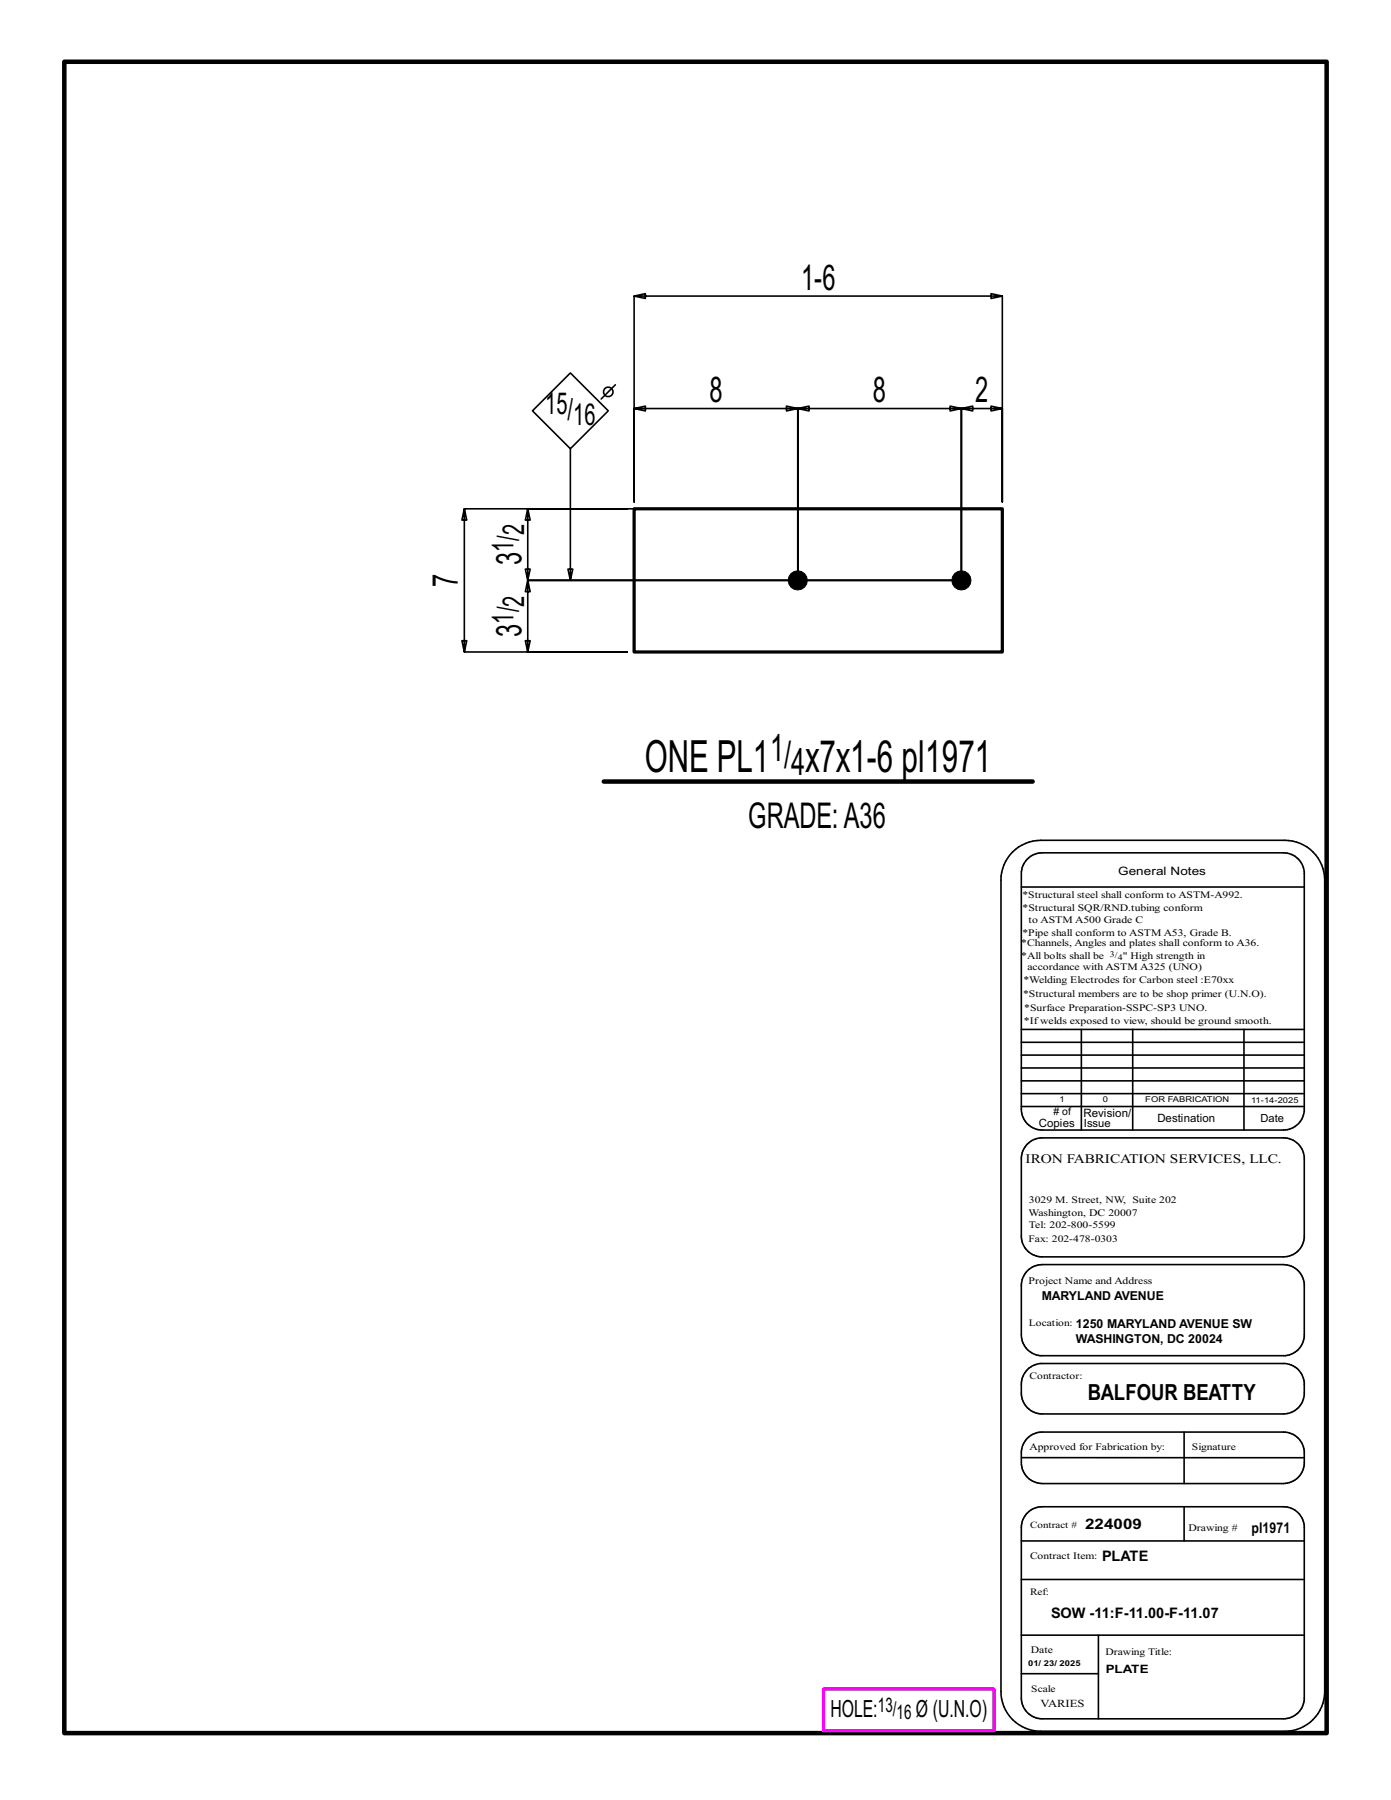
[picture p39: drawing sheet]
<svg xmlns="http://www.w3.org/2000/svg" width="216mm" height="279mm" viewBox="0 0 216 279" stroke-linecap="round" stroke-linejoin="round" font-family="sans-serif">
<defs><g id="words">
<g font-size="6.9">
<text x="100.1" y="119.8">ONE PL1</text>
<text x="125" y="119.8">x7x1-6 pl1971</text>
</g>
<g font-size="5.9">
<text x="119.5" y="118.2">1/</text>
<text x="122.8" y="120.3">4</text>
</g>
<g font-size="5.5">
<text x="124.3" y="45">1-6</text>
<text x="110.1" y="62.4">8</text>
<text x="135.5" y="62.4">8</text>
<text x="151.4" y="62.4">2</text>
<text x="80.9" y="87.7" transform="rotate(-90 80.9 87.7)">3</text>
<text x="71.1" y="91.1" transform="rotate(-90 71.1 91.1)">7</text>
<text x="80.9" y="98.8" transform="rotate(-90 80.9 98.8)">3</text>
<text x="116.1" y="128.5">GRADE:A36</text>
</g>
<g font-size="4.7">
<text x="84.6" y="64.3">15/</text>
<text x="89" y="66">16</text>
<text x="81.3" y="83.1" transform="rotate(-90 81.3 83.1)">2</text>
<text x="79.7" y="85.7" transform="rotate(-90 79.7 85.7)">1/</text>
<text x="81.3" y="94.2" transform="rotate(-90 81.3 94.2)">2</text>
<text x="79.7" y="96.8" transform="rotate(-90 79.7 96.8)">1/</text>
</g>
<g font-size="3.7">
<text x="128.9" y="266.6">HOLE:</text>
<text x="142.2" y="266.6">Ø (U.N.O)</text>
</g>
<text font-size="3.4" x="168.8" y="217.4">BALFOUR BEATTY</text>
<g font-size="3.1">
<text x="136.3" y="265.8">13/</text>
<text x="139.2" y="266.9">16</text>
</g>
<g font-size="2.3">
<text x="168.4" y="237.3">224009</text>
<text x="194.3" y="238">pl1971</text>
<text x="171" y="242.3">PLATE</text>
<text x="163.1" y="251.2">SOW -11:F-11.00-F-11.07</text>
</g>
<text font-size="2" x="159.2" y="180.5">IRON FABRICATION SERVICES, LLC.</text>
<g font-size="1.9">
<text x="161.7" y="201.8">MARYLAND AVENUE</text>
<text x="167" y="208.5">WASHINGTON, DC 20024</text>
<text x="167" y="206.1">1250 MARYLAND AVENUE SW</text>
</g>
<g font-size="1.8">
<text x="173.6" y="135.8">General Notes</text>
<text x="168.2" y="173.3">Revision/</text>
<text x="161.2" y="174.9">Copies</text>
<text x="179.6" y="174.2">Destination</text>
<text x="171.6" y="259.7">PLATE</text>
</g>
<g font-size="1.7">
<text x="168.2" y="174.9">Issue</text>
<text x="195.7" y="174.2">Date</text>
<text x="161.5" y="265">VARIES</text>
</g>
<g font-size="1.6">
<text x="158.7" y="141.5">*Structural SQR/RND.tubing conform</text>
<text x="159.7" y="143.3">to ASTM A500 Grade C</text>
<text x="158.5" y="146.9">*Channels, Angles and plates shall conform to A36.</text>
<text x="158.5" y="148.8">*All bolts shall be</text>
<text x="158.7" y="145.2">*Pipe shall conform to ASTM A53, Grade B.</text>
<text x="174.3" y="148.8">&quot; High strength in</text>
<text x="158.8" y="154.8">*Structural members are to be shop primer (U.N.O).</text>
<text x="158.9" y="152.7">*Welding Electrodes for Carbon steel :E70xx</text>
<text x="159.5" y="150.6">accordance with ASTM A325 (UNO)</text>
<text x="158.9" y="158.9">*Ifwelds exposed to view, should be ground smooth.</text>
<text x="159" y="157">*Surface Preparation-SSPC-SP3 UNO.</text>
<text x="163.5" y="173.1"># of</text>
<text x="159.7" y="188.7">Washington, DC 20007</text>
<text x="159.7" y="190.6">Tel: 202-800-5599</text>
<text x="159.7" y="186.8">3029 M. Street, NW, Suite 202</text>
<text x="159.7" y="199.3">Project Name and Address</text>
<text x="159.8" y="225.1">Approved for Fabrication by:</text>
<text x="184.5" y="237.6">Drawing #</text>
<text x="160" y="256.6">Date</text>
</g>
<g font-size="1.5">
<text x="158.7" y="139.4">*Structural steel shall conform to ASTM-A992.</text>
<text x="159.7" y="192.7">Fax: 202-478-0303</text>
<text x="159.7" y="205.8">Location:</text>
<text x="159.8" y="214">Contractor:</text>
<text x="185" y="225.1">Signature</text>
<text x="159.9" y="237.1">Contract #</text>
<text x="159.9" y="241.9">Contract Item:</text>
<text x="159.9" y="247.6">Ref:</text>
<text x="171.6" y="256.9">Drawing Title:</text>
<text x="160.1" y="262.7">Scale</text>
</g>
<g font-size="1.3">
<text x="172.3" y="148.5">3/</text>
<text x="173.5" y="149">4</text>
</g>
<g font-size="1.2">
<text x="164.5" y="171.1">1</text>
<text x="171.2" y="171.1">0</text>
<text x="177.8" y="171.1">FOR FABRICATION</text>
<text x="194.2" y="171.2">11-14-2025</text>
<text x="159.6" y="258.7">01/ 23/ 2025</text>
</g>
</g></defs>
<g fill="none" stroke="#000" stroke-width=".25">
<path d="M95.5 59.7l-2.2 2.2M98.4 46l1.8 .3v-.7l-1.8 .4h57.2l-1.8 .3v-.7l1.8 .4v31.9v-14.5l-1.8-.4v.8l1.8-.4h-6.4l1.8-.4v.8l-1.8-.4v26.7v-26.7l-1.7-.4v.8l1.7-.4h-25.4l1.8-.4v.8l-1.8-.4v26.7v-26.7l-1.7-.4v.8l1.7-.4h-25.4l1.8-.4v.8l-1.8-.4v14.5zM82.6 63.8l5.9-5.9 5.9 5.9-5.9 5.9zM88.5 69.7v20.4l-.3-1.8h.7l-.4 1.8M97.4 79h-25.3l-.4 1.7h.7l-.3-1.7v22.2l-.4-1.7h.7l-.3 1.7h25.3h-15.5l.4-1.7h-.8l.4 1.7v-11.1l.4 1.7h-.8l.4-1.7h67.3h-67.3l.4-1.8h-.8l.4 1.8v-11.1l.4 1.7h-.8l.4-1.7h41.9M157.2 132.3a6.3 6.3 0 0 1 4.3-1.9h37.9a6.2 6.2 0 0 1 6.2 6.2v126a6.2 6.2 0 0 1-6.2 6.1h-37.9a6.1 6.1 0 0 1-6.1-6.1v-126a6.1 6.1 0 0 1 1.8-4.3zM158.5 137.7h43.9M159.5 133.3a3.3 3.3 0 0 1 2.3-.9h37.4a3.3 3.3 0 0 1 3.2 2.9v37.2a3.2 3.2 0 0 1-3.2 2.9h-37.4a3.2 3.2 0 0 1-3.3-3.2v-36.6a3.2 3.2 0 0 1 1-2.3zM158.5 159.8h43.9M167.8 159.8v15.6M175.8 159.8v15.6M193.1 159.8v15.6"/>
<path d="M158.5 165.8h43.9M158.5 167.8h43.9M158.5 163.8h43.9M158.5 161.8h43.9M158.5 171.8h43.9M158.5 169.8h43.9M159.5 177.6a3.3 3.3 0 0 1 2.3-1h37.4a3.3 3.3 0 0 1 3.2 3v12.6a3.3 3.3 0 0 1-3.2 2.9h-37.4a3.2 3.2 0 0 1-3.3-3.2v-12a3.2 3.2 0 0 1 1-2.3zM159.5 197.2l1-.7 1.3-.2h37.4a3.3 3.3 0 0 1 3.2 2.9v8.3a3.2 3.2 0 0 1-2.9 2.9h-38.1a3.3 3.3 0 0 1-2.9-3.2v-8l.3-.9zM159.5 212.6l.7-.6 1.2-.4h37.8a3.2 3.2 0 0 1 3.2 3v2a3.3 3.3 0 0 1-3.2 2.9h-37.4a3.2 3.2 0 0 1-3.3-3.3v-1.3a3.3 3.3 0 0 1 1-2.3zM158.5 239.2h43.9M158.5 226.3h43.9M159.5 234.8a3.3 3.3 0 0 1 2.3-.9h37.4a3.3 3.3 0 0 1 3.2 2.9v27.1a3.3 3.3 0 0 1-3.2 2.9h-37.4a3.2 3.2 0 0 1-3.3-3.2v-26.5a3.2 3.2 0 0 1 1-2.3z"/>
<path d="M159.5 223.2a3.3 3.3 0 0 1 2.3-.9h37.4a3.3 3.3 0 0 1 3.2 2.9v2.1a3.3 3.3 0 0 1-3.2 3h-37.4a3.3 3.3 0 0 1-3.3-3.3v-1.5a3.2 3.2 0 0 1 1-2.3zM183.8 222.3v8M183.8 233.9v5.3M158.5 245.2h43.9M158.5 259.8h12M158.5 253.8h43.9M170.5 253.8v13"/>
<circle cx="94.4" cy="60.8" r=".74"/>
</g>
<path d="M10 9.6h195.9v259.4h-195.9zM93.7 121.3h66.6" fill="none" stroke="#000" stroke-width=".7"/>
<path d="M127.8 262.2h26.5v6.4h-26.5z" fill="none" stroke="#f0f" stroke-width=".5"/>
<g fill="#000" stroke="#000" stroke-width=".16">
<circle cx="123.8" cy="90.1" r="1.49"/>
<circle cx="149.2" cy="90.1" r="1.49"/>
</g>
<path d="M98.4 79h57.2v22.2h-57.2z" fill="none" stroke="#000" stroke-width=".5"/>
<use href="#words"/>
</svg>
